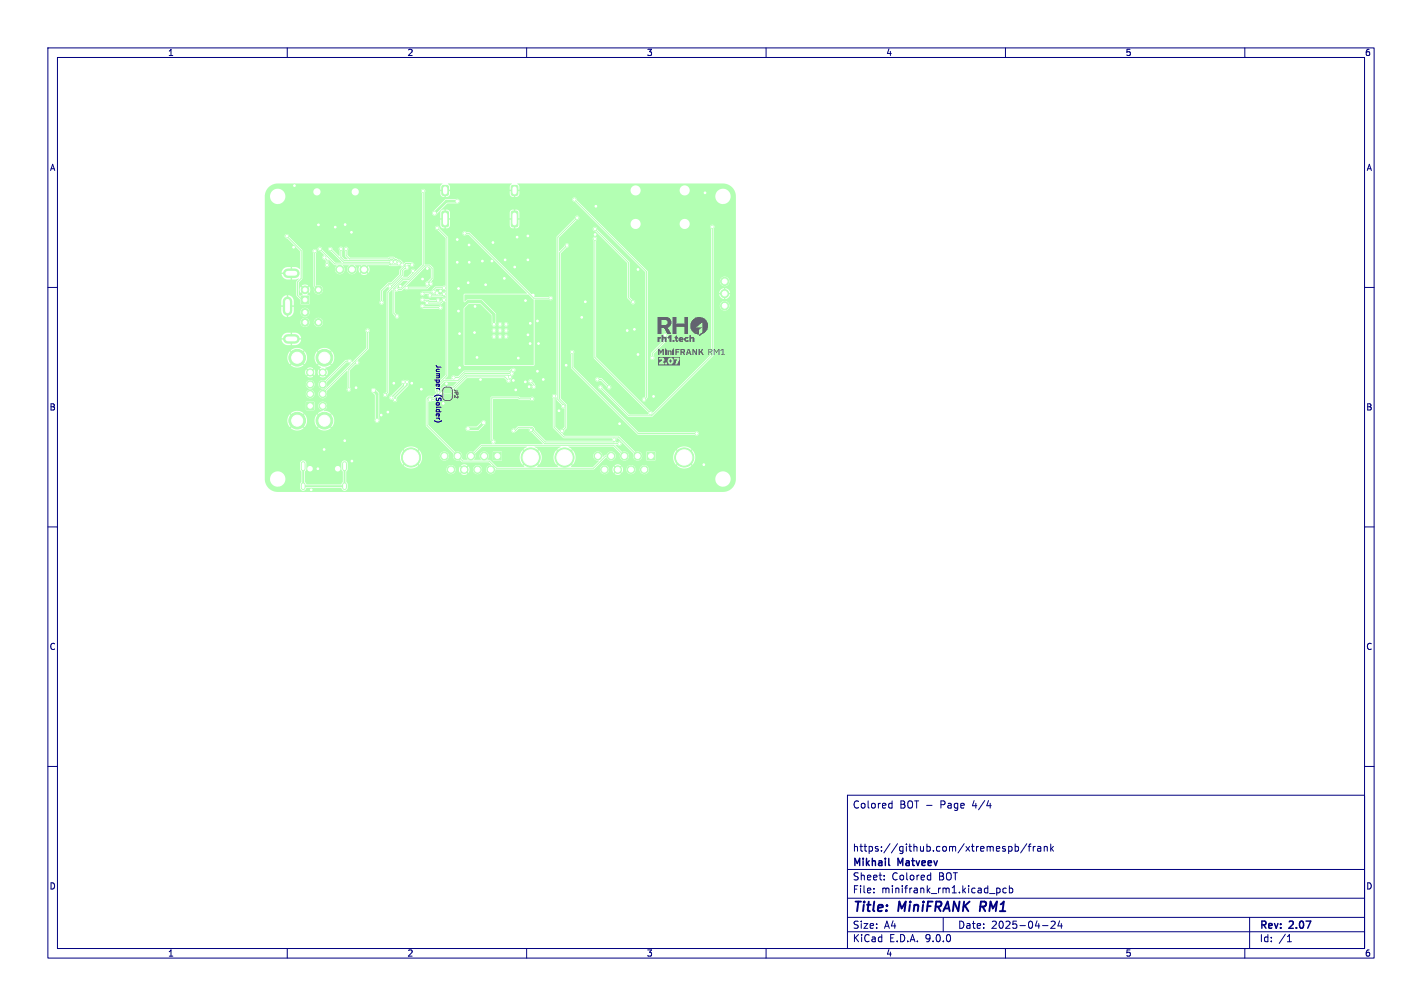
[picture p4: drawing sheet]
<svg xmlns="http://www.w3.org/2000/svg" width="297mm" height="210mm" viewBox="0 0 297 210" stroke-linecap="round" stroke-linejoin="round" font-family="sans-serif">
<defs><g id="words">
<g font-size="2.8" fill="#000080">
<text x="178" y="190.9">Title:</text>
<text x="187.7" y="190.9">MiniFRANK</text>
<text x="205.5" y="190.9">RM1</text>
</g>
<g font-size="2.1" fill="#000080">
<text x="178" y="169">Colored</text>
<text x="187.9" y="169">BOT -</text>
<text x="196.5" y="169">Page</text>
<text x="203.3" y="169">4/4</text>
<text x="178" y="178">https://github.com/xtremespb/frank</text>
<text x="178" y="184">Sheet:</text>
<text x="178" y="181.2">Mikhail</text>
<text x="186.2" y="184">Colored</text>
<text x="187.6" y="181.2">Matveev</text>
<text x="196.1" y="184">BOT</text>
<text x="178" y="186.7">File:</text>
<text x="184.1" y="186.7">minifrank_rm1.kicad_pcb</text>
<text x="178" y="196.9">KiCad</text>
<text x="178" y="194.1">Size:</text>
<text x="184.7" y="194.1">A4</text>
<text x="185.7" y="196.9">E.D.A.</text>
<text x="193.3" y="196.9">9.0.0</text>
<text x="200" y="194.1">Date:</text>
<text x="207" y="194.1">2025-04-24</text>
<text x="263" y="194.3">Rev:</text>
<text x="263" y="196.9">Id:</text>
<text x="267.1" y="196.9">/1</text>
<text x="269.4" y="194.3">2.07</text>
</g>
<g font-size="1.8" fill="#000080">
<text x="35" y="11.9">1</text>
<text x="85" y="11.9">2</text>
<text x="135" y="11.9">3</text>
<text x="185" y="11.9">4</text>
<text x="235" y="11.9">5</text>
<text x="285" y="11.9">6</text>
<text x="10.3" y="35.9">A</text>
<text x="285.4" y="35.9">A</text>
<text x="10.3" y="85.9">B</text>
<text x="285.3" y="85.9">B</text>
<text x="10.3" y="135.9">C</text>
<text x="285.3" y="135.9">C</text>
<text x="10.3" y="185.9">D</text>
<text x="285.3" y="185.9">D</text>
<text x="35" y="199.9">1</text>
<text x="85" y="199.9">2</text>
<text x="135" y="199.9">3</text>
<text x="185" y="199.9">4</text>
<text x="235" y="199.9">5</text>
<text x="285" y="199.9">6</text>
</g>
<g font-size="1.4" fill="#000080">
<text x="90.8" y="76" transform="rotate(90 90.8 76)">Jumper</text>
<text x="90.8" y="82.4" transform="rotate(90 90.8 82.4)">(Solder)</text>
</g>
<text font-size="1" fill="#626262" x="94.7" y="81.1" transform="rotate(90 94.7 81.1)">JP2</text>
</g></defs>
<g fill="#b3ffb3" stroke="#b3ffb3" stroke-width=".21">
<path d="M64 84h1.5v1.5h-1.5z"/>
<path d="M135.1 94.4h1.6v1.6h-1.6z"/>
<path d="M92.3 44.2l.2-.1h.8l.4 .2v2.7l-.3 .3h-.9l-.2-.2z"/>
<path d="M92.3 38.8l.3-.1h.8l.2 .1 .1 1.7-.2 .2-.9 .1-.3-.1z"/>
<path d="M106.8 38.8l.3-.1h.8l.2 .1 .1 1.7-.2 .2-.9 .1-.3-.1z"/>
<path d="M106.8 44.2l.2-.1h.8l.4 .2v2.7l-.3 .3h-.9l-.2-.2z"/>
<path d="M62.9 61.8h1.6v1.6h-1.6z"/>
<path d="M103.1 94.4h1.6v1.6h-1.6z"/>
<path d="M92.8 81.3l.4-.2h.7l.3 .3v.7h-1.5z"/>
<path d="M92.7 82.4h1.5v.7l-.4 .3-.8-.1-.2-.2z"/>
<circle cx="76" cy="56.2" r=".85"/>
<circle cx="73.5" cy="56.2" r=".85"/>
<circle cx="71" cy="56.2" r=".85"/>
<circle cx="151.4" cy="58.7" r=".85"/>
<circle cx="151.4" cy="61.3" r=".85"/>
<circle cx="151.4" cy="63.8" r=".85"/>
<circle cx="64.8" cy="82.2" r=".75"/>
<circle cx="64.8" cy="80.2" r=".75"/>
<circle cx="64.8" cy="77.7" r=".75"/>
<circle cx="67.4" cy="84.7" r=".75"/>
<circle cx="67.4" cy="82.2" r=".75"/>
<circle cx="67.4" cy="80.2" r=".75"/>
<circle cx="67.4" cy="77.7" r=".75"/>
<circle cx="62.1" cy="87.8" r="1.75"/>
<circle cx="62.1" cy="74.7" r="1.75"/>
<circle cx="67.8" cy="87.8" r="1.75"/>
<circle cx="67.8" cy="74.7" r="1.75"/>
<circle cx="133.2" cy="95.2" r=".8"/>
<circle cx="130.4" cy="95.2" r=".8"/>
<circle cx="127.6" cy="95.2" r=".8"/>
<circle cx="124.9" cy="95.2" r=".8"/>
<circle cx="134.6" cy="98" r=".8"/>
<circle cx="131.8" cy="98" r=".8"/>
<circle cx="142.9" cy="95.5" r="2"/>
<circle cx="129" cy="98" r=".8"/>
<circle cx="117.9" cy="95.5" r="2"/>
<circle cx="126.3" cy="98" r=".8"/>
<circle cx="63.7" cy="65.2" r=".8"/>
<circle cx="63.7" cy="60.5" r=".8"/>
<circle cx="63.7" cy="67.3" r=".8"/>
<circle cx="66.5" cy="60.5" r=".8"/>
<circle cx="66.5" cy="67.3" r=".8"/>
<circle cx="101.1" cy="95.2" r=".8"/>
<circle cx="98.3" cy="95.2" r=".8"/>
<circle cx="95.6" cy="95.2" r=".8"/>
<circle cx="92.8" cy="95.2" r=".8"/>
<circle cx="102.5" cy="98" r=".8"/>
<circle cx="99.7" cy="98" r=".8"/>
<circle cx="110.8" cy="95.5" r="2"/>
<circle cx="97" cy="98" r=".8"/>
<circle cx="85.8" cy="95.5" r="2"/>
<circle cx="94.2" cy="98" r=".8"/>
<circle cx="103.2" cy="67.7" r=".3"/>
<circle cx="104.4" cy="67.7" r=".3"/>
<circle cx="105.7" cy="67.7" r=".3"/>
<circle cx="103.2" cy="69" r=".3"/>
<circle cx="104.4" cy="69" r=".3"/>
<circle cx="105.7" cy="69" r=".3"/>
<circle cx="103.2" cy="70.3" r=".3"/>
<circle cx="104.4" cy="70.3" r=".3"/>
<circle cx="105.7" cy="70.3" r=".3"/>
<circle cx="147.3" cy="40.2" r=".3"/>
<circle cx="88.3" cy="58.3" r=".3"/>
<circle cx="83.6" cy="59.8" r=".3"/>
<circle cx="89.3" cy="56" r=".3"/>
<circle cx="67.8" cy="53.7" r=".3"/>
<circle cx="68.3" cy="55.3" r=".3"/>
<circle cx="74.4" cy="80.9" r=".3"/>
<circle cx="129.4" cy="88.4" r=".3"/>
<circle cx="92.6" cy="84.2" r=".3"/>
<circle cx="124.3" cy="49" r=".3"/>
<circle cx="124.5" cy="43.1" r=".3"/>
<circle cx="66.4" cy="97.8" r=".3"/>
<circle cx="67.7" cy="93.8" r=".3"/>
<circle cx="79.6" cy="86.7" r=".3"/>
<circle cx="81" cy="86" r=".3"/>
<circle cx="61.3" cy="51.6" r=".3"/>
<circle cx="70" cy="47.4" r=".3"/>
<circle cx="72.1" cy="46.9" r=".3"/>
<circle cx="66.5" cy="46.9" r=".3"/>
<circle cx="73.4" cy="48.5" r=".3"/>
<circle cx="98" cy="51.1" r=".3"/>
<circle cx="95.5" cy="50" r=".3"/>
<circle cx="108" cy="49.5" r=".3"/>
<circle cx="103" cy="50.6" r=".3"/>
<circle cx="102.8" cy="54.5" r=".3"/>
<circle cx="95.5" cy="54.7" r=".3"/>
<circle cx="98" cy="54.7" r=".3"/>
<circle cx="100.8" cy="54.5" r=".3"/>
<circle cx="110.3" cy="54.3" r=".3"/>
<circle cx="110.3" cy="49.3" r=".3"/>
<circle cx="105.5" cy="54.3" r=".3"/>
<circle cx="107.5" cy="55.7" r=".3"/>
<circle cx="131" cy="69" r=".3"/>
<circle cx="136.5" cy="82.8" r=".3"/>
<circle cx="133.3" cy="74" r=".3"/>
<circle cx="132.5" cy="68.7" r=".3"/>
<circle cx="61.5" cy="38.7" r=".3"/>
<circle cx="119.5" cy="73.5" r=".3"/>
<circle cx="145.5" cy="90.5" r=".3"/>
<circle cx="147" cy="97" r=".3"/>
<circle cx="82.3" cy="80" r=".3"/>
<circle cx="116.8" cy="85.8" r=".3"/>
<circle cx="133.3" cy="56.3" r=".3"/>
<circle cx="65" cy="102.2" r=".3"/>
<circle cx="73.5" cy="96.3" r=".3"/>
<circle cx="72" cy="92" r=".3"/>
<circle cx="118.3" cy="76.3" r=".3"/>
<circle cx="121.5" cy="66.3" r=".3"/>
<circle cx="122.3" cy="63" r=".3"/>
<circle cx="100.4" cy="79.2" r=".3"/>
<circle cx="112.3" cy="77.5" r=".3"/>
<circle cx="86" cy="80" r=".3"/>
<circle cx="88" cy="81.3" r=".3"/>
<circle cx="96" cy="76.7" r=".3"/>
<circle cx="110.8" cy="67.5" r=".3"/>
<circle cx="112.3" cy="67" r=".3"/>
<circle cx="92" cy="60.7" r=".3"/>
<circle cx="107.3" cy="89.9" r=".3"/>
<circle cx="128.3" cy="91.8" r=".3"/>
<circle cx="108.3" cy="74.7" r=".3"/>
<circle cx="109.8" cy="62.7" r=".3"/>
<circle cx="115" cy="62.3" r=".3"/>
<circle cx="86.3" cy="56.6" r=".3"/>
<circle cx="80.4" cy="82.5" r=".3"/>
<circle cx="85" cy="79.7" r=".3"/>
<circle cx="82.5" cy="83.5" r=".3"/>
<circle cx="84.3" cy="79.7" r=".3"/>
<circle cx="81.8" cy="83" r=".3"/>
<circle cx="72.9" cy="81.3" r=".3"/>
<circle cx="74.6" cy="75.7" r=".3"/>
<circle cx="73" cy="75.4" r=".3"/>
<circle cx="76.8" cy="69" r=".3"/>
<circle cx="115.7" cy="82.7" r=".3"/>
<circle cx="89.8" cy="83.4" r=".3"/>
<circle cx="120.5" cy="45.5" r=".3"/>
<circle cx="117.6" cy="84.8" r=".3"/>
<circle cx="124.2" cy="49.8" r=".3"/>
<circle cx="135.8" cy="86.2" r=".3"/>
<circle cx="120" cy="41.7" r=".3"/>
<circle cx="134.5" cy="83.4" r=".3"/>
<circle cx="118.4" cy="51.2" r=".3"/>
<circle cx="117.4" cy="90" r=".3"/>
<circle cx="138.9" cy="70" r=".3"/>
<circle cx="136.3" cy="74.7" r=".3"/>
<circle cx="88.4" cy="39.9" r=".3"/>
<circle cx="82.9" cy="66.1" r=".3"/>
<circle cx="125.4" cy="80.9" r=".3"/>
<circle cx="148.8" cy="47.4" r=".3"/>
<circle cx="66.8" cy="52" r=".3"/>
<circle cx="83.3" cy="55" r=".3"/>
<circle cx="72.3" cy="52" r=".3"/>
<circle cx="84" cy="55.3" r=".3"/>
<circle cx="129.4" cy="92.6" r=".3"/>
<circle cx="110.9" cy="89.8" r=".3"/>
<circle cx="92.7" cy="60.1" r=".3"/>
<circle cx="90.6" cy="60.9" r=".3"/>
<circle cx="106.9" cy="78" r=".3"/>
<circle cx="91.7" cy="81.4" r=".3"/>
<circle cx="107.2" cy="77.2" r=".3"/>
<circle cx="94.7" cy="78.8" r=".3"/>
<circle cx="110.8" cy="79.6" r=".3"/>
<circle cx="111.5" cy="80.7" r=".3"/>
<circle cx="97" cy="48.7" r=".3"/>
<circle cx="91.3" cy="47.6" r=".3"/>
<circle cx="89.8" cy="61.7" r=".3"/>
<circle cx="92.7" cy="61.4" r=".3"/>
<circle cx="91.5" cy="62.7" r=".3"/>
<circle cx="88.2" cy="62.6" r=".3"/>
<circle cx="91.2" cy="61.2" r=".3"/>
<circle cx="88.2" cy="61.3" r=".3"/>
<circle cx="92.7" cy="62.6" r=".3"/>
<circle cx="89.2" cy="63.2" r=".3"/>
<circle cx="92" cy="64.2" r=".3"/>
<circle cx="88.2" cy="63.9" r=".3"/>
<circle cx="65.7" cy="52.4" r=".3"/>
<circle cx="59.9" cy="49.3" r=".3"/>
<circle cx="124.2" cy="47.8" r=".3"/>
<circle cx="132.2" cy="63.1" r=".3"/>
<circle cx="106.5" cy="78.7" r=".3"/>
<circle cx="106.2" cy="79.5" r=".3"/>
<circle cx="111.1" cy="83.3" r=".3"/>
<circle cx="103" cy="92.2" r=".3"/>
<circle cx="127.2" cy="80.8" r=".3"/>
<circle cx="124.8" cy="79.2" r=".3"/>
<circle cx="86.1" cy="55.3" r=".3"/>
<circle cx="79.7" cy="63.1" r=".3"/>
<circle cx="85" cy="55.8" r=".3"/>
<circle cx="81.4" cy="59.8" r=".3"/>
<circle cx="71.2" cy="51.9" r=".3"/>
<circle cx="82.5" cy="54.7" r=".3"/>
<circle cx="69" cy="52" r=".3"/>
<circle cx="81.8" cy="54.7" r=".3"/>
<circle cx="89.2" cy="59.2" r=".3"/>
<circle cx="82.8" cy="60.4" r=".3"/>
<circle cx="90" cy="59.2" r=".3"/>
<circle cx="84.9" cy="60.1" r=".3"/>
<circle cx="99.6" cy="74.6" r=".3"/>
<circle cx="95.5" cy="42" r=".35"/>
<circle cx="99.2" cy="64" r=".3"/>
<circle cx="90.8" cy="44.5" r=".35"/>
<circle cx="101" cy="88.3" r=".35"/>
<circle cx="97.8" cy="89.5" r=".35"/>
<circle cx="78.8" cy="87.7" r=".35"/>
<circle cx="110.3" cy="69.9" r=".3"/>
<circle cx="78" cy="81.5" r=".35"/>
<circle cx="99.1" cy="69.4" r=".3"/>
<circle cx="110.7" cy="71.7" r=".3"/>
<circle cx="93.2" cy="80.1" r=".3"/>
<circle cx="97.8" cy="59" r=".3"/>
<circle cx="95.8" cy="64.9" r=".3"/>
<circle cx="101.4" cy="59.4" r=".3"/>
<circle cx="96" cy="69.6" r=".3"/>
<circle cx="107.2" cy="79.4" r=".3"/>
<circle cx="109.7" cy="79.7" r=".3"/>
<circle cx="110.5" cy="80.7" r=".3"/>
<circle cx="112.5" cy="71.7" r=".3"/>
<circle cx="105.3" cy="58.1" r=".3"/>
<circle cx="113.5" cy="79.2" r=".3"/>
<circle cx="95.8" cy="60.2" r=".3"/>
<circle cx="107.7" cy="81.4" r=".3"/>
</g>
<path d="M63.3 96.8v1.1M72 96.8v1.1M63.3 101.2v.6M72 101.2v.6" fill="none" stroke="#b3ffb3" stroke-width="1"/>
<path d="M60.1 57.1h1.5M60.1 62.9v2M60.1 70.8h1.5" fill="none" stroke="#b3ffb3" stroke-width="2"/>
<g fill="none" stroke="#b3ffb3" stroke-width=".21">
<path d="M88.4 39.9v15.5l-3 3h-1.3l-1.8 1.8v5.2l.6 .7M59.9 49.3l3 3v5.8l-.8 .8v2.7l1 1M65.7 52.4v7.3l.8 .8M66.8 52l3.1 3.1h11.4l.2 .2h1.5l.3-.3M67.8 53.8l.5 .5v1M69 52l2.8 2.8h10M71.2 51.9v1.8l.7 .7h9.4l.2-.2h.5l.5 .5M72.3 52v1.3l.7 .7h8.2l.2-.2h.8l.9 .7h.4l.5 .5v.3M85 55.8v.3h-.5l-.5 .5v.9l-2.3 2.3h-.3M85.9 55.1l-1.1-.1-.2 .5-.9 .9v.9l-1.9 1.9h-.6l-1.5 1.5v2.4M86.3 56.6v.4l-1.1 1h-1.2l-3 3v20.9l-.6 .6M89.2 59.2h.1"/>
<path d="M89.2 59.2l1.1-1v-2.2l-.5-.5h-1l-5 4.9h-1M90 59.2l-.8 .9h-4.3M91.3 47.6l2 2v28.8l-1.9 1.9M97 48.7h1l13.5 13.6h3.5M118.4 51.2l-1.5 1.6v30.5l1.3 1.3v4.6l-.8 .8M120 41.7l15 15v26.2l-.5 .5M120.5 45.5l-4 4v33.9l1.1 1.1v.3M124.2 47.8l7.1 7v7.3l.9 1M124.2 49.8v24.8l11.6 11.6M148.8 47.4v26.7l-12.7 12.7h-4.8l-5.9-5.9M73 75.4h-.7l-4.9 4.9M74.6 75.7h-.3l-1.4 1.4v4.2"/>
<path d="M76.8 69v3.7l-9.4 9.4M88.2 62.6l1.3 .1 .2 .2h1.6l.2-.2M88.2 63.9l.3 .3h3.5M91.2 61.2l-.2 .2h-.7l-.3-.3h-1.6l-.2 .2M92.7 60.1h-1.7l-.4 .4v.4M92.7 61.4l-.4 .4-2.5-.1M92.7 62.6l-.6 .7-2.9-.1M106.2 79.5l-.8-.8h-8l-2.9 2.9M106.5 78.7l-.4-.4h-8.8l-2.5 2.5h-1.9l-1.2 1.3M106.9 78h-9.8l-1.5 1.5h-2.9l-1 1v.9M107.2 77.2h-.4l-.4 .4h-9.4l-1.2 1.2h-1.1M110.8 79.6l.7 .7v.4"/>
<path d="M119.5 73.5v3.2l13.8 13.8h12.2M124.8 79.2h.8l1.6 1.6M138.9 70l.4 .3v.5l-3 3v.9M89.8 83.4h.8M90.2 83.1l-.2-.2h-.4l-.4 .4v5.5l7.4 7.5h5.6l1.5 1.5h20.3l2.5-2.6h1.1M91.4 80.9l-.2 .2 .1 1.1M92.8 81.9h.3M93 81.7l-.7 .7M93.8 82.5h.3M94.5 82.2l-.7 .7M98.3 95.2l2.3-2.2h27.6l2.2 2.2M107.3 89.9h.3l.7-.7h2.8l.3 .3v.3l2.5 2.5h14.3l.1-.5"/>
<path d="M110.9 89.8l2.8 2.8h15.7M111.1 83.3h-2.6l-.2-.3h-5.6v8.9l.3 .3M115.7 82.7v6.5l2.1 2h11.4l4 4"/>
</g>
<path d="M84.3 79.8v.7l-2.5 2.5M85 79.8v.6l-2.5 2.5v.6" fill="none" stroke="#b3ffb3" stroke-width=".3"/>
<path d="M63.3 97.3v4.2h8.7v-4.2" fill="none" stroke="#b3ffb3" stroke-width=".4"/>
<path d="M95.5 42h-2.2l-2.5 2.5M95.8 64.9l1.9-1.9h2.8l2.7 2.7v2M78 81.5l.8 .8v5.5M101 88.3l-1.2 1.2h-2" fill="none" stroke="#b3ffb3" stroke-width=".6"/>
<g fill="#b3ffb3">
<path d="M111.7 93.2l5.4 .1-.7 .5 .5 .5-.2 .2-.5-.5a2.3 2.3 0 0 0 0 3l.5-.5 .2 .2-.5 .5 .1 .3h-4.3l.2-.3-.5-.5 .2-.2 .5 .5a2.3 2.3 0 0 0 0-3l-.5 .5-.2-.2 .5-.5z"/>
<path d="M99.2 94.7l1.5-1.5 9.3 .1-.7 .5 .5 .5-.2 .2-.5-.5-.3 .4-5.8-.1-.1 1.8h1.9v-1.7h4a2.29 2.29 0 0 0 .3 2.6l.5-.5 .2 .2-.5 .5 .2 .3h-5.7l-1.5-1.5h-.5a1 1 0 0 0 0-1.4 1 1 0 0 0-1.4 0 1 1 0 0 0 0 1.4h-1.4l.3-.7z"/>
<path d="M116.1 82.9l.2 .1v.5l.9 1a.57 .57 0 0 0 .1 .6 .57 .57 0 0 0 .6 .2v3.8l-1 .9-.9-1v-5.9z"/>
<path d="M92 80.6l.9-.9 2.5 .1-.7 .7-1.9 .1-.6 .5-.2-.2z"/>
<path d="M91.1 60.3l1.9 .1v.6a.59 .59 0 0 0-.8 .5l-.6-.1a.52 .52 0 0 0-.1-.5 .52 .52 0 0 0-.5-.2l-.1-.2z"/>
<path d="M84.2 58.7h1l-1.5 1.5h-.5l-.2-.2z"/>
<path d="M88.8 55.8h.8l.4 .3v1.9l-.7 .7a.5 .5 0 0 0-.5 .5 .5 .5 0 0 0 .4 .5l-.2 .2h-3.7l-.3-.3z"/>
<path d="M56.1 39.1a2.7 2.7 0 0 1 1.9-.8h34.4v.1l-.4 .4v.8h.5v.3h-.5v.6a.69 .69 0 0 0 .8 .6v-.5h.3v.5h.3l.3-.1 .3-.4v-.7h-.6v-.3h.6l-.1-.8-.4-.4 .1-.1h13.3v.1l-.4 .4v.8h.5v.3h-.5v.6a.69 .69 0 0 0 .8 .6v-.5h.3v.5h.3l.3-.1 .3-.4v-.7h-.6v-.3h.6l-.1-.8-.4-.4 .1-.1h42.9a2.69 2.69 0 0 1 2.7 2.6h-1.1v-.3a1.6 1.6 0 0 0-2.5-1h-6l-.1-.2a1.06 1.06 0 0 0-1.1-.7 1.06 1.06 0 0 0-.9 .9h-8.2v-.2a1.06 1.06 0 0 0-1.8-.4 1.06 1.06 0 0 0 .4 1.7 1.06 1.06 0 0 0 1.4-1.1h8.2v.3a1.06 1.06 0 0 0 1.1 .9 1.06 1.06 0 0 0 1-1.2l6 .1a1.6 1.6 0 0 0 .2 2.8 1.6 1.6 0 0 0 2.3-1.6h1.1v5.7h-9.6l-.1-.2a1.06 1.06 0 0 0-1.1-.7 1.06 1.06 0 0 0-.9 .9h-8.2v-.2a1.06 1.06 0 0 0-1.8-.4 1.06 1.06 0 0 0 .4 1.7 1.06 1.06 0 0 0 1.4-1.1h8.2v.3a1.06 1.06 0 0 0 1.1 .9 1.06 1.06 0 0 0 1-1.2h9.6v.7h-4.5v-.1a.47 .47 0 0 0-.7-.2 .47 .47 0 0 0 0 .8v8.9h-13.2l-14.9-14.9v-.2a.45 .45 0 0 0-.6-.4 .45 .45 0 0 0-.2 .7h-23.6v-.1a.52 .52 0 0 0-.7-.3l-2.2 .1-2.5 2.4a.51 .51 0 0 0-.2 .9 .51 .51 0 0 0 .8-.3l2.2-2.1h1.9a.5 .5 0 0 0 .7-.6h23.6l.5 .2 2.2 2.2h-13.8l-.3-.4-.6-.1v.6h-.3v-.6a.69 .69 0 0 0-.8 .5h-12.5l-.3-.4-.6-.1v.6h-.3v-.6a.69 .69 0 0 0-.8 .5v1.3h.5v.3h-.5v1.4l.4 .3 .4 .1v-.7h.3v.7a.69 .69 0 0 0 .9-.6v-1.2h-.6v-.3h.6v-1.3h12.5v1.3h.5v.3h-.5v1.4l.4 .3 .4 .1v-.7h.3v.7a.69 .69 0 0 0 .9-.6v-1.2h-.6v-.3h.6v-1.3h13.8l12.5 12.5v6.2h-2.1l-.2-.3-.4-.1-.6-.6v-7.3l-6.8-6.8v-.2a.46 .46 0 0 0-.6-.3 .46 .46 0 0 0-.3 .5 .46 .46 0 0 0 .6 .4l6.6 6.6v7.3l.8 .9a.45 .45 0 0 0 .5 .4 .45 .45 0 0 0 .4-.5h2.1v19.7l-.2 .2a.46 .46 0 0 0-.5 .5 .46 .46 0 0 0 .5 .5 .46 .46 0 0 0 .4-.6l.3-.4v-26.2h13.2v13.5h-9l-.1-.3a.47 .47 0 0 0-.6-.3 .47 .47 0 0 0-.3 .5 .47 .47 0 0 0 .5 .4v.2l-3 2.9v.7a.46 .46 0 0 0 0 .7 .46 .46 0 0 0 .7 0 .46 .46 0 0 0-.2-.7v-.5l3-2.9v-.7h9v3.8l-12.1 12.1-.7-.3-11.2-11.3v-24.3a.46 .46 0 0 0 0-.7 .46 .46 0 0 0-.7 .1 .46 .46 0 0 0 .2 .7v24.4l6.1 6.1h-2.4l-2-1.8-.6-.1a.46 .46 0 0 0-.7 0 .46 .46 0 0 0 .1 .7 .46 .46 0 0 0 .7-.1h.3l1.3 1.3a.45 .45 0 0 0 .4 .5 .45 .45 0 0 0 .5-.5h2.4l5.3 5.3v.4h-4l-5.5-5.5v-.2a.46 .46 0 0 0-.6-.3 .46 .46 0 0 0-.3 .5 .46 .46 0 0 0 .5 .3l5.7 5.7 4.9 .1 12.9-12.9v-26.4l.2-.5h4.5v11.4h-1.3a1.01 1.01 0 0 0-1.6-.8 1.01 1.01 0 0 0 0 1.7 1.01 1.01 0 0 0 1.6-.8v-.1h1.3v2.4h-1.2a1.14 1.14 0 0 0-1-1v.7h-.3v-.7l-.1 .1a1.14 1.14 0 0 0-.9 .9h.7v.3h-.7v.2a1.14 1.14 0 0 0 1 .8v-.6h.3v.6h.1a1.14 1.14 0 0 0 .9-1h-.7v-.3h1.9v2.6h-1.3a1.01 1.01 0 0 0-1.6-.7 1.01 1.01 0 0 0 0 1.7 1.01 1.01 0 0 0 1.6-.8v-.2h1.3v26.7h-7.7a.48 .48 0 0 0-.4-.3 .48 .48 0 0 0-.5 .1h-11.7l-13.6-13.6v-2.7a.46 .46 0 0 0 0-.7 .46 .46 0 0 0-.7 0 .46 .46 0 0 0 .2 .7v3l13.8 13.8 12 .1a.46 .46 0 0 0 .6 .1 .46 .46 0 0 0 .3-.5h7.7v4.9h-8.5l-.2-.8-.4-.5-.5 .5-.2-.2 .5-.5a2.3 2.3 0 0 0-3 0l.5 .5-.2 .2-.5-.5-.3 .4-5.8-.2-.1 .2v.7h-.9v-.2a1.05 1.05 0 0 0-1.4-.6l-3.4-3.3h-11.4l-.5-.5 1-1.2v-4.8l-1.3-1.4v-30.2l1.4-1.2a.46 .46 0 0 0 .3-.6 .46 .46 0 0 0-.5-.3 .46 .46 0 0 0-.4 .6l-1.1 1v-2.8l3.7-3.7a.47 .47 0 0 0 .5-.5 .47 .47 0 0 0-.6-.4 .47 .47 0 0 0-.3 .6l-3.8 3.9v12.7h-.8l-.1-.1a.49 .49 0 0 0-.8-.1h-3v-.6h-.6l-12.9-12.9-.8-.1a.46 .46 0 0 0-.6 .1 .46 .46 0 0 0 .1 .6 .46 .46 0 0 0 .7-.1h.4l12.2 12.2-13.2 .2-.1 1.5 .2 .2 .7-.4h3l2.7 2.8 .1 1.6h-.6l-.1-1.3-2.4-2.5h-2.5l-1 .9v12.1l.2 .1 14.4-.1 .1-.2v-13.5l3-.1 .5 .2 .3-.2 .1-.3h.8v18.5h-4.4l-.6-1a.46 .46 0 0 0-.5-.5 .46 .46 0 0 0-.4 .5 .46 .46 0 0 0 .5 .4l.3 .2a.46 .46 0 0 0 .1 .8 .46 .46 0 0 0 .6-.4h4.4l-.1 1.8a.5 .5 0 0 0-.8-.1 .5 .5 0 0 0 .1 .7v6.1l2.1 2.2 10.2 .1v.5h-13.8l-2.3-2.3v-.3l-.5-.4h-3l-.6 .6a.47 .47 0 0 0-.7 .1 .47 .47 0 0 0 .2 .6 .47 .47 0 0 0 .6-.2l.7-.6h2l.1 .1a.49 .49 0 0 0 .5 .6l2.4 2.5h-10.1v-.1a.5 .5 0 0 0 .2-.6 .5 .5 0 0 0-.5-.3v-8.4h5.2l.3 .2h2.3a.46 .46 0 0 0 .7 0 .46 .46 0 0 0-.1-.6 .46 .46 0 0 0-.7 .1h-2l-.3-.2h-5.8l-.1 .2v5.2h-1a.51 .51 0 0 0-.5-.5 .51 .51 0 0 0-.5 .4l-1 .9h-1.5a.51 .51 0 0 0-.8 .5 .51 .51 0 0 0 .8 .5l1.9-.1 1.5-1.3 .1-.4h1v3.7l.3 .8-2.4 .1-1.5 1.5a1.03 1.03 0 0 0-1.3 .4 1.03 1.03 0 0 0 .1 1.3h-.9l-.4-.3a1.03 1.03 0 0 0-.1-1.2 1.03 1.03 0 0 0-1.2-.2l-5.6-5.6v-4.9l1.1-.1 .6-.5 .2 .2h.6l.5-.4 .6 .5 1-.1 .2-.3 .1-.5 .3-.4 .1-.5 2.7-2.8h7.8l.5 .6a.49 .49 0 0 0 .6 .4 .49 .49 0 0 0 .3-.8 .51 .51 0 0 0 .2-.7 .64 .64 0 0 0 .4-.7 .47 .47 0 0 0 .3-.8 .47 .47 0 0 0-.8 .1l-.5 .4h-9.4l-1.2 1.1h-.6a.49 .49 0 0 0-.7 0 .49 .49 0 0 0 0 .7l-1.5-.1 .7-.7v-28.9l-1.8-1.8a.46 .46 0 0 0-.5-.5 .46 .46 0 0 0-.4 .5 .46 .46 0 0 0 .5 .4l1.7 1.6v6.3h-2.6l-.6-.7-1.3-.1 .1-15a.45 .45 0 0 0-.2-.8 .45 .45 0 0 0-.5 .6h-13.1v-.2a.75 .75 0 0 0-.8-.5 .75 .75 0 0 0-.7 .7h-6.5v-.2a.75 .75 0 0 0-1.2-.3 .75 .75 0 0 0 .2 1.3 .75 .75 0 0 0 1-.8h6.5v.1a.75 .75 0 0 0 .9 .7 .75 .75 0 0 0 .6-.8h13.1l.1 .3v.6h-28.5a1.61 1.61 0 0 0-2.4-1.3 1.61 1.61 0 0 0 0 2.8 1.61 1.61 0 0 0 2.4-1.3v-.2h28.5v14.3l-1.3 1.4a.51 .51 0 0 0-.7-.4 .51 .51 0 0 0-.2 .8l-.8 .8h-.9l.1-1.2 .3-.3h.6a.5 .5 0 0 0 .3-.6 .5 .5 0 0 0-.5-.4h.6a.46 .46 0 0 0 .5 .4 .46 .46 0 0 0 .4-.5 .46 .46 0 0 0-.5-.4l-1.3-.1-.3 .3-.7-.8h-.6l-.9-.6h-.9l-.3 .2h-7.9l-.6-.6 .1-.9a.46 .46 0 0 0 0-.7 .46 .46 0 0 0-.7 .1 .46 .46 0 0 0 .1 .7v1l.6 .6v.1h-.6l-.5-.5v-1.3a.46 .46 0 0 0 0-.7 .46 .46 0 0 0-.7 .1 .46 .46 0 0 0 .1 .7v1.1l-1.5-1.4a.46 .46 0 0 0-.4-.5 .46 .46 0 0 0-.5 .5 .46 .46 0 0 0 .6 .4l2.3 2.3h-1.4l-2.7-2.7-.1-.2a.46 .46 0 0 0-.5-.4 .46 .46 0 0 0-.4 .6 .46 .46 0 0 0 .6 .3l.8 .9a.48 .48 0 0 0-.4 .5 .48 .48 0 0 0 .6 .4l.2 .2-.1 .6a.46 .46 0 0 0 0 .7 .46 .46 0 0 0 .7-.1 .46 .46 0 0 0-.1-.7v-.7l1.2 1.1 .5 .1a1.03 1.03 0 0 0 0 1.5 1.03 1.03 0 0 0 1.5 0 1.03 1.03 0 0 0-.2-1.5h1.3a1.03 1.03 0 0 0-.1 1.5 1.03 1.03 0 0 0 1.5 0 1.03 1.03 0 0 0-.2-1.5h1.2l.5 .4-.2 .2-.5-.5a1.14 1.14 0 0 0 0 1.5l.5-.5 .2 .2-.5 .5h.1a1.14 1.14 0 0 0 1.3 0l-.4-.5 .2-.2 .5 .5v-.1a1.14 1.14 0 0 0 0-1.4l-.5 .5-.2-.2 .5-.4h4.4l.3 .2h1.5l.5-.2 .4 .4-.5 .6v.9l-1.7 1.7h-.7l-1.4 1.4h-12.1a1.14 1.14 0 0 0-1.5-.8v-6.8a.46 .46 0 0 0 0-.7 .46 .46 0 0 0-.7 .1 .46 .46 0 0 0 .2 .6v7l.2 .2-.1 .4h-.8l-.2-.6-.5 .5-.2-.2 .5-.5h-.1a1.09 1.09 0 0 0-1.3 0l.5 .5-.2 .2-.5-.5v.1a1.09 1.09 0 0 0 0 1.3l.5-.5 .2 .2-.5 .5 .3 .2-.6 .2-.3-.2v-2.6l.8-.8v-5.9l-2.8-2.9v-.2a.46 .46 0 0 0-.6-.3 .46 .46 0 0 0-.4 .5 .46 .46 0 0 0 .6 .4l2.6 2.6 .1 3.7-.8-.3h-.9v.8h-.3v-.8h-.7a1.3 1.3 0 0 0-1.2 1.1h.8v.3h-.8v.2a1.3 1.3 0 0 0 1.2 1h.7v-.8h.3v.8l1.4-.2-.5 .6v2.9l.8 .9 .1 .2h-1.4a1.3 1.3 0 0 0-1.2-1.2v.8h-.3v-.8h-.2a1.3 1.3 0 0 0-.9 1.2v1h.8v.3h-.8v1.1a1.3 1.3 0 0 0 1.1 1v-.8h.3v.8h.2a1.3 1.3 0 0 0 1-1.2v-.9h-.8v-.3h.8v-1h1.4v.7h1.8v-1.8l-.5-.1 .3-.2-.5-.5 .2-.2 .5 .5 .2-.8h.8v.2a.96 .96 0 0 0 1 .9 .96 .96 0 0 0 .9-1.1h12.1l-.1 .3-.1 2.1a.46 .46 0 0 0 0 .7 .46 .46 0 0 0 .7-.1 .46 .46 0 0 0-.1-.7v-1.9l1-.9 .3 .4-.5 .6v4.2h-16.1l-.1-.2a.96 .96 0 0 0-1.6-.4 .96 .96 0 0 0 .4 1.6 .96 .96 0 0 0 1.3-1h16.1v2.1h-13.3l-.1-.2a.96 .96 0 0 0-1-.7 .96 .96 0 0 0-.8 .9h-.9l-.1-.2a.96 .96 0 0 0-1.6-.4 .96 .96 0 0 0 .4 1.6 .96 .96 0 0 0 1.3-1h.9v.2a.96 .96 0 0 0 1 .9 .96 .96 0 0 0 .9-1.1h13.3v1.8h-3.6v-.2a.47 .47 0 0 0-.7-.1 .47 .47 0 0 0 0 .7v1.2h-13.6a1.3 1.3 0 0 0-1.2-1.1h-.7v.8h-.3v-.8h-.9a1.3 1.3 0 0 0-1 1.1h.8v.3h-.8v.2a1.3 1.3 0 0 0 1.2 1h.7v-.8h.3v.8l.9-.1a1.3 1.3 0 0 0 1-1.1h-.8v-.3h14.4v2l-1.9 1.9h-4.8l-.5-1.2-.6 .7-.2-.2 .6-.7a2.05 2.05 0 0 0-2.7 0l.7 .7-.3 .2-.6-.7-.5 1.2h-1.6l-.5-1.2-.6 .7-.2-.2 .6-.7-.2-.1a2.05 2.05 0 0 0-2.5 .1l.7 .7-.2 .2-.7-.7-.1 .2a2.05 2.05 0 0 0 .1 2.5l.7-.6 .2 .2-.7 .6 .2 .2a2.05 2.05 0 0 0 2.5-.2l-.6-.6 .2-.2 .6 .6 .4-.7 .1-.8h1.6l.1 .8 .4 .7 .6-.6 .3 .2-.7 .6 .7 .5-.3 .2 .4 .4-.2 .2-.4-.4-.2 .5h-.6l-.2-.5-.4 .4-.2-.2 .4-.4-.5-.2h-.4l-.3 .2 .4 .4-.2 .2-.5-.4v.2l-.2 .3 .2 .6v.2l.5-.4 .2 .2-.4 .4 .5 .2h.4l.3-.2-.4-.4 .2-.2 .4 .4 .2-.8h.6l.2 .8 .4-.4 .2 .2-.4 .4 .7 .2 .5-.2-.4-.4 .2-.2 .4 .4 .2-.3 .1-.5-.3-.5-.4 .4-.2-.2 .4-.4-.1-.2 1.2-.5-.6-.6 .2-.2 .6 .6 .4-.7 .1-.8h4.8l-1.2 1.1a.49 .49 0 0 0-.2-.6 .49 .49 0 0 0-.6 .1l-.5 .1-4.2 4.2a.93 .93 0 0 0-1.4 .8l-.8-.1a.92 .92 0 0 0-1.5-.5 .92 .92 0 0 0 .3 1.6 .92 .92 0 0 0 1.2-1h.8v.1a.92 .92 0 0 0 1.2 .8 .92 .92 0 0 0 .5-1.3l4.2-4.1 .8 .1-5.4 5.6h-.3a.9 .9 0 0 0-1 .8l-.8-.1a.91 .91 0 0 0-1.5-.5 .91 .91 0 0 0 .3 1.6 .91 .91 0 0 0 1.2-1h.8v.1a.93 .93 0 0 0 1.3 .8 .93 .93 0 0 0 .4-1.4l4.3-4.3 .1 3.5a.46 .46 0 0 0 0 .7 .46 .46 0 0 0 .7 0 .46 .46 0 0 0-.2-.7v-3.6l1.2-1.2a.49 .49 0 0 0 .7-.2 .49 .49 0 0 0-.3-.7l2.3-2.4v-3.4l.2-.4h3.6v12.8l-.3 .2a.46 .46 0 0 0-.5 .5 .46 .46 0 0 0 .5 .4 .46 .46 0 0 0 .4-.6l.4-.4v-20.8l.6-.6 .1 4.9 .5 .7a.46 .46 0 0 0 .5 .4 .46 .46 0 0 0 .4-.6 .46 .46 0 0 0-.6-.3l-.3-.3v-4.4l1.4-.2 .5-.5 .5 .4 .4-.2h3.9l.9-.8a.55 .55 0 0 0 .3-.4 .55 .55 0 0 0-.3-.5l.4-.5v-2.2h2.6v3.7l-2.2 .1-.9 1.1h-1.6a.48 .48 0 0 0-.6 .3 .48 .48 0 0 0 .4 .6 .48 .48 0 0 0 .5-.4h.6a.51 .51 0 0 0 .2 .6 .51 .51 0 0 0 .6 0h2.3l.6-.3 .1 .4-.1 .1a.48 .48 0 0 0-.5 0 .48 .48 0 0 0-.2 .5l-.4 .2a.49 .49 0 0 0-.3-.6 .49 .49 0 0 0-.6 .4h-1.2l-.3-.3h-.8a.47 .47 0 0 0-.6-.3 .47 .47 0 0 0-.2 .7 .47 .47 0 0 0 .7 .1h.2a.51 .51 0 0 0 .1 .7 .51 .51 0 0 0 .7-.1h2.5l.5-.4 .5-.1v1.2h-.7v-.2a.49 .49 0 0 0-.8 0l-2.9-.1a.47 .47 0 0 0-.5-.4 .47 .47 0 0 0-.4 .6 .47 .47 0 0 0 .6 .3l3.3 .2a.45 .45 0 0 0 .5 0 .45 .45 0 0 0 .2-.4h.7v14.1l-1.4 1.4h-6.2a.52 .52 0 0 0-.9-.3 .46 .46 0 0 0-.7 .1 .46 .46 0 0 0 .1 .6l-.1 .3-2.2 2.1a.47 .47 0 0 0-.4 .7 .47 .47 0 0 0 .7 .2 .49 .49 0 0 0 .7 .5 .49 .49 0 0 0 .1-.9l2.4-2.4 .3-.9h6.2l-.6 .6v.5l-.2 .3 .1 1-.6 .7-.9-.2-.6 .6v4.5h-9.6l-.1-5.5-.7-.9a.51 .51 0 0 0-.9-.1 .51 .51 0 0 0 .3 .8l.4 .5v5.2h-8.5l-.5-1.2-.6 .6-.2-.2 .6-.6-.7-.4-.8-.2a.93 .93 0 0 0 .7-1.2 .93 .93 0 0 0-1.4-.5l-2.9-.1-.1 1.7h1.7l.1-1.6h1.1a.95 .95 0 0 0-.2 1.1 .95 .95 0 0 0 .9 .6l-1.1 .6 .7 .6-.3 .2-.6-.6-.5 1.2h-1.6l-.5-1.2-.6 .6-.2-.2 .6-.6a2.05 2.05 0 0 0-2.7 0l.7 .6-.2 .2-.7-.6-.1 .2a2.05 2.05 0 0 0 .1 2.5l.7-.7 .2 .2-.7 .7 .2 .1a2.05 2.05 0 0 0 2.5-.1l-.6-.7 .2-.2 .6 .7 .4-.7 .1-.8h1.6l.1 .8 .4 .7 .6-.7 .3 .2-.7 .7 .2 .1a2.05 2.05 0 0 0 2.5-.1l-.6-.7 .2-.2 .6 .7 .4-.7 .1-.8h8.5a.5 .5 0 0 0 .5 .6 .5 .5 0 0 0 .5-.6h9.6l.1 1.3 5.7 5.7-.1 .4h-.8a.95 .95 0 0 0-1.1-.8 .95 .95 0 0 0-.8 1h-3.8l-.2-.8-.3-.5-.5 .5-.2-.2 .5-.5a2.3 2.3 0 0 0-3.1 0l.5 .5-.2 .2-.5-.5a2.29 2.29 0 0 0-.2 2.7h-11.3a.65 .65 0 0 0-.7-.6 .65 .65 0 0 0-.6 .6v1.1h-.2a.58 .58 0 0 0-.6-.5 .58 .58 0 0 0-.5 .5h-4.7v-.2a.58 .58 0 0 0-1-.1 .58 .58 0 0 0 .3 .9 .58 .58 0 0 0 .7-.6h4.7v.1a.58 .58 0 0 0 .6 .5 .58 .58 0 0 0 .5-.6h.2l.3 .7v2.1l-.3 .5h-7.3l-.3-.5v-2.1l.3-.6v-1.2a.65 .65 0 0 0-.7-.6 .65 .65 0 0 0-.6 .6v1.2l.3 .6v1.4h-3.4v-.3a1.61 1.61 0 0 0-2.6-.8 1.61 1.61 0 0 0 .4 2.7 1.61 1.61 0 0 0 2.2-1.6h3.4v.7l-.3 .4v.9a.69 .69 0 0 0 .7 .5 .69 .69 0 0 0 .6-.5h7.3a.67 .67 0 0 0 .7 .6 .67 .67 0 0 0 .6-.6v-.9l-.3-.4v-2.1l.3-.6v-1.2h11.3l.2 .3 .5-.5 .2 .2-.5 .5a2.3 2.3 0 0 0 3.1 0l-.5-.5 .2-.2 .5 .5 .4-.8 .1-.9h3.8v.2a.96 .96 0 0 0 1.1 .6 .96 .96 0 0 0 .8-1h.8v.2a1.02 1.02 0 0 0 1.5 .8l.5 .4h5.5l.5 .5-.2 .1a.96 .96 0 0 0-.8 .8h-.9l-.1-.1a.95 .95 0 0 0-1-.7 .95 .95 0 0 0-.8 .9h-.7l-.3-.6-.4 .4-.2-.2 .4-.4a1.09 1.09 0 0 0-1.3 0l.4 .4-.2 .2-.4-.4-.2 .5h-.8a.96 .96 0 0 0-1.4-.7 .96 .96 0 0 0 0 1.7 .96 .96 0 0 0 1.4-.8v-.2h.8l.2 .8 .4-.4 .2 .2-.4 .4 .1 .1a1.09 1.09 0 0 0 1.2-.1l-.4-.4 .2-.2 .4 .4 .3-.7h.7v.1a.96 .96 0 0 0 1 .9 .96 .96 0 0 0 .9-1.1h.9v.2a1.01 1.01 0 0 0 1 .8 1.01 1.01 0 0 0 1-.9h20.4l2.6-2.5a.96 .96 0 0 0 1.3 .7 .96 .96 0 0 0 .5-1.5 .96 .96 0 0 0-1.5-.1l-.2 .3-.3 .1-.5 .4a1 1 0 0 0-1-1.2 1 1 0 0 0-1 1.1 1 1 0 0 0 1.2 .9l-1.3 1.3h-4.5l.1-.3-.5-.5 .2-.2 .5 .5a2.3 2.3 0 0 0 0-3l-.5 .5-.2-.2 .5-.5-.7-.6h9.3l1.5 1.5a.98 .98 0 0 0 .7 1.4 .98 .98 0 0 0 1.2-1.1 .98 .98 0 0 0-1.5-.7l-1.4-1.4h.5a.46 .46 0 0 0 .7 0 .46 .46 0 0 0-.1-.7 .46 .46 0 0 0-.6 .2l-.5-.1 .3-.8h.3l3.2 3.2a.96 .96 0 0 0 .7 1.4 .96 .96 0 0 0 1.1-1h.9l.1 1 1.7 .1 .1-.2v-1.6h4a2.29 2.29 0 0 0 .3 2.6l.5-.5 .2 .2-.5 .5a2.3 2.3 0 0 0 3 0l-.5-.5 .2-.2 .5 .5 .5-.8 .1-.9h8.5v2.6h-18.2v-.1a.96 .96 0 0 0-1-.7 .96 .96 0 0 0-.9 .8h-.9v-.1a.95 .95 0 0 0-1-.7 .95 .95 0 0 0-.9 .9h-.7l-.2-.6-.4 .4-.2-.2 .4-.4a1.09 1.09 0 0 0-1.3 0l.4 .4-.2 .2-.5-.4-.2 .5h-.7a.96 .96 0 0 0-1.5-.7 .96 .96 0 0 0 0 1.7 .96 .96 0 0 0 1.5-.8v-.2h.7l.2 .8 .5-.4 .2 .2-.4 .4v.1a1.09 1.09 0 0 0 1.3-.1l-.4-.4 .2-.2 .4 .4 .2-.7h.7v.1a.96 .96 0 0 0 1.1 .9 .96 .96 0 0 0 .8-1.1h.9v.2a.96 .96 0 0 0 1.1 .9 .96 .96 0 0 0 .8-1.1h18.2v2h-1.1v-.3a1.61 1.61 0 0 0-2.6-.8 1.61 1.61 0 0 0 .4 2.7 1.61 1.61 0 0 0 2.2-1.6h1.1v.1a2.7 2.7 0 0 1-2.7 2.7h-93a2.7 2.7 0 0 1-2.7-2.7v-59l.3-1.2z"/>
<path d="M97 61.5h13.4l1.1 1.1v5.1h-5.3a.45 .45 0 0 0-.5-.4 .45 .45 0 0 0-.4 .4h-.4a.45 .45 0 0 0-.7-.4 .45 .45 0 0 0 0 .8 .45 .45 0 0 0 .7-.3v-.1h.4a.45 .45 0 0 0 .4 .5 .45 .45 0 0 0 .5-.5h5.3v1.2h-5.3a.45 .45 0 0 0-.5-.4 .45 .45 0 0 0-.4 .4h-.4a.45 .45 0 0 0-.5-.4 .45 .45 0 0 0-.4 .4h-.4a.45 .45 0 0 0-.7-.3 .45 .45 0 0 0 0 .8 .45 .45 0 0 0 .7-.3v-.2h.4a.45 .45 0 0 0 .4 .5 .45 .45 0 0 0 .5-.5h.4a.45 .45 0 0 0 .4 .5 .45 .45 0 0 0 .5-.5h5.3v1.3h-5.3a.45 .45 0 0 0-.5-.4 .45 .45 0 0 0-.4 .4h-.4a.45 .45 0 0 0-.5-.4 .45 .45 0 0 0-.4 .4h-.4a.45 .45 0 0 0-.7-.3 .45 .45 0 0 0 0 .8 .45 .45 0 0 0 .7-.4v-.1h.4a.45 .45 0 0 0 .4 .5 .45 .45 0 0 0 .5-.5h.4a.45 .45 0 0 0 .4 .5 .45 .45 0 0 0 .5-.5h5.3v6h-14.5v-11.9l.9-.9h2.4l2.4 2.4v1.9a.45 .45 0 0 0 .4 .5 .45 .45 0 0 0 .5-.4v-2.3l-2.9-2.9-3-.1-.6 .5z"/>
</g>
<g fill="#fff" stroke="#fff" stroke-width=".21">
<circle cx="147.3" cy="40.3" r=".17"/>
<circle cx="88.3" cy="58.3" r=".17"/>
<circle cx="83.6" cy="59.8" r=".17"/>
<circle cx="89.3" cy="56" r=".17"/>
<circle cx="67.8" cy="53.7" r=".17"/>
<circle cx="68.3" cy="55.3" r=".18"/>
<circle cx="74.4" cy="80.9" r=".18"/>
<circle cx="129.4" cy="88.4" r=".18"/>
<circle cx="92.6" cy="84.2" r=".17"/>
<circle cx="124.3" cy="49" r=".17"/>
<circle cx="124.5" cy="43.1" r=".18"/>
<circle cx="66.4" cy="97.8" r=".17"/>
<circle cx="67.7" cy="93.8" r=".18"/>
<circle cx="79.6" cy="86.7" r=".17"/>
<circle cx="81" cy="86" r=".17"/>
<circle cx="61.3" cy="51.6" r=".18"/>
<circle cx="70" cy="47.4" r=".17"/>
<circle cx="72.1" cy="46.9" r=".17"/>
<circle cx="66.5" cy="46.9" r=".18"/>
<circle cx="73.4" cy="48.5" r=".18"/>
<circle cx="98" cy="51.1" r=".17"/>
<circle cx="95.5" cy="50" r=".18"/>
<circle cx="108" cy="49.5" r=".17"/>
<circle cx="103" cy="50.6" r=".17"/>
<circle cx="102.8" cy="54.5" r=".17"/>
<circle cx="95.5" cy="54.7" r=".17"/>
<circle cx="98" cy="54.7" r=".18"/>
<circle cx="100.8" cy="54.5" r=".17"/>
<circle cx="110.3" cy="54.3" r=".17"/>
<circle cx="110.3" cy="49.3" r=".17"/>
<circle cx="105.5" cy="54.3" r=".17"/>
<circle cx="107.5" cy="55.7" r=".17"/>
<circle cx="131" cy="69" r=".17"/>
<circle cx="136.5" cy="82.7" r=".18"/>
<circle cx="133.3" cy="74" r=".17"/>
<circle cx="132.5" cy="68.7" r=".17"/>
<circle cx="61.5" cy="38.7" r=".17"/>
<circle cx="119.5" cy="73.5" r=".17"/>
<circle cx="145.5" cy="90.5" r=".17"/>
<circle cx="147" cy="97" r=".17"/>
<circle cx="82.3" cy="80" r=".17"/>
<circle cx="116.8" cy="85.7" r=".18"/>
<circle cx="133.3" cy="56.3" r=".17"/>
<circle cx="65" cy="102.2" r=".17"/>
<circle cx="73.5" cy="96.2" r=".17"/>
<circle cx="72" cy="92" r=".17"/>
<circle cx="118.3" cy="76.3" r=".17"/>
<circle cx="121.5" cy="66.3" r=".17"/>
<circle cx="122.3" cy="63" r=".17"/>
<circle cx="100.4" cy="79.2" r=".18"/>
<circle cx="112.3" cy="77.5" r=".17"/>
<circle cx="86" cy="80" r=".18"/>
<circle cx="88" cy="81.3" r=".18"/>
<circle cx="96" cy="76.7" r=".18"/>
<circle cx="110.8" cy="67.5" r=".17"/>
<circle cx="112.3" cy="67" r=".17"/>
<circle cx="92" cy="60.7" r=".18"/>
<circle cx="107.3" cy="89.9" r=".17"/>
<circle cx="128.3" cy="91.8" r=".17"/>
<circle cx="108.3" cy="74.7" r=".18"/>
<circle cx="109.8" cy="62.7" r=".17"/>
<circle cx="115" cy="62.3" r=".17"/>
<circle cx="86.3" cy="56.6" r=".17"/>
<circle cx="80.4" cy="82.5" r=".17"/>
<circle cx="85" cy="79.7" r=".18"/>
<circle cx="82.5" cy="83.5" r=".17"/>
<circle cx="84.3" cy="79.7" r=".18"/>
<circle cx="81.8" cy="83" r=".17"/>
<circle cx="72.9" cy="81.3" r=".18"/>
<circle cx="74.6" cy="75.7" r=".17"/>
<circle cx="73" cy="75.4" r=".18"/>
<circle cx="76.8" cy="69" r=".17"/>
<circle cx="115.7" cy="82.7" r=".17"/>
<circle cx="89.8" cy="83.4" r=".17"/>
<circle cx="120.5" cy="45.5" r=".17"/>
<circle cx="117.6" cy="84.8" r=".17"/>
<circle cx="124.2" cy="49.8" r=".17"/>
<circle cx="135.8" cy="86.2" r=".17"/>
<circle cx="120" cy="41.7" r=".18"/>
<circle cx="134.5" cy="83.4" r=".18"/>
<circle cx="118.4" cy="51.2" r=".18"/>
<circle cx="117.4" cy="90" r=".18"/>
<circle cx="138.9" cy="70" r=".17"/>
<circle cx="136.3" cy="74.7" r=".18"/>
<circle cx="88.4" cy="39.9" r=".17"/>
<circle cx="82.9" cy="66.1" r=".17"/>
<circle cx="125.4" cy="80.9" r=".18"/>
<circle cx="148.8" cy="47.4" r=".17"/>
<circle cx="66.8" cy="52" r=".17"/>
<circle cx="83.3" cy="55" r=".17"/>
<circle cx="72.3" cy="52" r=".17"/>
<circle cx="84" cy="55.3" r=".17"/>
<circle cx="129.4" cy="92.6" r=".17"/>
<circle cx="110.9" cy="89.8" r=".17"/>
<circle cx="92.7" cy="60.1" r=".17"/>
<circle cx="90.6" cy="60.9" r=".17"/>
<circle cx="106.9" cy="78" r=".17"/>
<circle cx="91.7" cy="81.4" r=".17"/>
<circle cx="107.2" cy="77.2" r=".17"/>
<circle cx="94.7" cy="78.8" r=".17"/>
<circle cx="110.8" cy="79.6" r=".17"/>
<circle cx="111.5" cy="80.7" r=".17"/>
<circle cx="97" cy="48.7" r=".18"/>
<circle cx="91.3" cy="47.6" r=".18"/>
<circle cx="89.8" cy="61.7" r=".17"/>
<circle cx="92.7" cy="61.4" r=".17"/>
<circle cx="91.5" cy="62.7" r=".17"/>
<circle cx="88.2" cy="62.6" r=".17"/>
<circle cx="91.2" cy="61.2" r=".17"/>
<circle cx="88.2" cy="61.3" r=".17"/>
<circle cx="92.7" cy="62.6" r=".17"/>
<circle cx="89.2" cy="63.2" r=".18"/>
<circle cx="92" cy="64.2" r=".17"/>
<circle cx="88.2" cy="63.9" r=".17"/>
<circle cx="65.7" cy="52.4" r=".17"/>
<circle cx="59.9" cy="49.3" r=".17"/>
<circle cx="124.2" cy="47.8" r=".17"/>
<circle cx="132.2" cy="63.1" r=".17"/>
<circle cx="106.5" cy="78.7" r=".17"/>
<circle cx="106.2" cy="79.5" r=".17"/>
<circle cx="111.1" cy="83.3" r=".18"/>
<circle cx="103" cy="92.2" r=".17"/>
<circle cx="127.2" cy="80.8" r=".17"/>
<circle cx="124.8" cy="79.2" r=".17"/>
<circle cx="86.1" cy="55.3" r=".17"/>
<circle cx="79.7" cy="63.1" r=".17"/>
<circle cx="85" cy="55.8" r=".17"/>
<circle cx="81.4" cy="59.8" r=".17"/>
<circle cx="71.2" cy="51.9" r=".17"/>
<circle cx="82.5" cy="54.7" r=".17"/>
<circle cx="69" cy="52" r=".17"/>
<circle cx="81.8" cy="54.7" r=".17"/>
<circle cx="89.2" cy="59.2" r=".17"/>
<circle cx="82.8" cy="60.4" r=".17"/>
<circle cx="90" cy="59.2" r=".17"/>
<circle cx="84.9" cy="60.1" r=".17"/>
<circle cx="99.6" cy="74.6" r=".17"/>
<circle cx="95.5" cy="42" r=".25"/>
<circle cx="99.2" cy="64" r=".18"/>
<circle cx="90.8" cy="44.5" r=".25"/>
<circle cx="101" cy="88.3" r=".25"/>
<circle cx="97.8" cy="89.5" r=".25"/>
<circle cx="78.8" cy="87.7" r=".25"/>
<circle cx="110.3" cy="69.9" r=".17"/>
<circle cx="78" cy="81.5" r=".25"/>
<circle cx="99.1" cy="69.4" r=".17"/>
<circle cx="110.7" cy="71.7" r=".17"/>
<circle cx="93.2" cy="80.1" r=".17"/>
<circle cx="97.8" cy="59" r=".17"/>
<circle cx="95.8" cy="64.9" r=".18"/>
<circle cx="101.4" cy="59.4" r=".17"/>
<circle cx="96" cy="69.6" r=".17"/>
<circle cx="107.2" cy="79.4" r=".17"/>
<circle cx="109.7" cy="79.7" r=".17"/>
<circle cx="110.5" cy="80.7" r=".17"/>
<circle cx="112.5" cy="71.7" r=".17"/>
<circle cx="105.3" cy="58.1" r=".18"/>
<circle cx="113.5" cy="79.2" r=".17"/>
<circle cx="95.8" cy="60.2" r=".17"/>
<circle cx="107.7" cy="81.4" r=".18"/>
<circle cx="76" cy="56.2" r=".5"/>
<circle cx="73.5" cy="56.2" r=".5"/>
<circle cx="71" cy="56.2" r=".5"/>
<circle cx="151.4" cy="58.8" r=".5"/>
<circle cx="151.4" cy="61.3" r=".5"/>
<circle cx="151.4" cy="63.8" r=".5"/>
<circle cx="70.5" cy="97.9" r=".33"/>
<circle cx="64.8" cy="97.9" r=".33"/>
<circle cx="64.8" cy="84.7" r=".46"/>
<circle cx="64.8" cy="82.3" r=".46"/>
<circle cx="64.8" cy="80.3" r=".46"/>
<circle cx="64.8" cy="77.7" r=".46"/>
<circle cx="67.4" cy="84.7" r=".46"/>
<circle cx="67.4" cy="82.3" r=".46"/>
<circle cx="67.4" cy="80.3" r=".46"/>
<circle cx="67.4" cy="77.7" r=".46"/>
<circle cx="62.1" cy="87.8" r="1.15"/>
<circle cx="62.1" cy="74.7" r="1.15"/>
<circle cx="67.8" cy="87.8" r="1.15"/>
<circle cx="67.8" cy="74.7" r="1.15"/>
<circle cx="74.2" cy="40.1" r=".5"/>
<circle cx="66.2" cy="40.1" r=".5"/>
<circle cx="135.9" cy="95.2" r=".5"/>
<circle cx="133.2" cy="95.2" r=".5"/>
<circle cx="130.4" cy="95.2" r=".5"/>
<circle cx="127.6" cy="95.2" r=".5"/>
<circle cx="124.9" cy="95.2" r=".5"/>
<circle cx="134.6" cy="98" r=".5"/>
<circle cx="131.8" cy="98" r=".5"/>
<circle cx="142.9" cy="95.5" r="1.6"/>
<circle cx="129" cy="98" r=".5"/>
<circle cx="117.9" cy="95.5" r="1.6"/>
<circle cx="126.3" cy="98" r=".5"/>
<circle cx="132.8" cy="39.7" r=".8"/>
<circle cx="132.8" cy="46.7" r=".8"/>
<circle cx="58" cy="100" r="1.35"/>
<circle cx="151" cy="100" r="1.35"/>
<circle cx="63.7" cy="62.6" r=".4"/>
<circle cx="63.7" cy="65.2" r=".4"/>
<circle cx="63.7" cy="60.5" r=".4"/>
<circle cx="63.7" cy="67.3" r=".4"/>
<circle cx="66.5" cy="60.5" r=".4"/>
<circle cx="66.5" cy="67.3" r=".4"/>
<circle cx="58" cy="41" r="1.35"/>
<circle cx="143" cy="39.7" r=".8"/>
<circle cx="143" cy="46.7" r=".8"/>
<circle cx="151" cy="41" r="1.35"/>
<circle cx="103.9" cy="95.2" r=".5"/>
<circle cx="101.1" cy="95.2" r=".5"/>
<circle cx="98.3" cy="95.2" r=".5"/>
<circle cx="95.6" cy="95.2" r=".5"/>
<circle cx="92.8" cy="95.2" r=".5"/>
<circle cx="102.5" cy="98" r=".5"/>
<circle cx="99.7" cy="98" r=".5"/>
<circle cx="110.8" cy="95.5" r="1.6"/>
<circle cx="97" cy="98" r=".5"/>
<circle cx="85.8" cy="95.5" r="1.6"/>
<circle cx="94.2" cy="98" r=".5"/>
<circle cx="103.2" cy="67.7" r=".17"/>
<circle cx="104.4" cy="67.7" r=".17"/>
<circle cx="105.7" cy="67.7" r=".17"/>
<circle cx="103.2" cy="69" r=".17"/>
<circle cx="104.4" cy="69" r=".17"/>
<circle cx="105.7" cy="69" r=".17"/>
<circle cx="103.2" cy="70.3" r=".17"/>
<circle cx="104.4" cy="70.3" r=".17"/>
<circle cx="105.7" cy="70.3" r=".17"/>
</g>
<path d="M63.3 96.8v1.1M72 96.8v1.1M63.3 101.2v.6M72 101.2v.6" fill="none" stroke="#fff" stroke-width=".6"/>
<path d="M93 39.4v.8M107.5 39.4v.8M93 44.8v1.8M107.5 44.8v1.8" fill="none" stroke="#fff" stroke-width=".9"/>
<path d="M60.1 57.1h1.5M60.1 62.9v2M60.1 70.8h1.5" fill="none" stroke="#fff" stroke-width="1"/>
<g fill="#626262">
<path d="M140.5 66.2h.8v1.4h1.6v-1.4h.8v3.5l-.8 .1v-1.6h-1.6v1.6h-.8z"/>
<path d="M137.4 66.2h1.9l.7 .4 .2 .7h-.7l-.1-.3-.3-.1-1-.1v1h1l.3-.2 .1-.3h.7l-.2 .7-.5 .4 .8 1.3-.9 .1-.7-1.3h-.6v1.3h-.7z"/>
<path d="M144.7 66.7l.7-.4 .9-.1 .8 .3 .5 .6a1.88 1.88 0 0 1-1 2.7l-.6 .4v-.4l.7-.5v-2l-1.3 1h.6l-1.1 .9 1.1-.9v.5l-.9 .8-.7-.7-.2-.5v-.7z"/>
<path d="M145.1 69.6l.9-.8v1z"/>
<path d="M146 68.3h.7l-.7 .5z"/>
<path d="M140 75.1v-.1a.35 .35 0 0 1 .3 .4 .35 .35 0 0 1-.3 .3l-.1-.2z"/>
<path d="M137.4 74.5h4.7v.5h-.2v-.3h-1.1v.3h.6l-.1 .4h-.6a.67 .67 0 0 0-.9-.7 .67 .67 0 0 0-.3 1.1l-.1 .1-.3-.3-.8 .1a.58 .58 0 0 0 .4-.9 .58 .58 0 0 0-1-.1l-.1 .2 .2 .3a.24 .24 0 0 1 .3-.2 .24 .24 0 0 1 .2 .3l-.7 .4v.4h1.2v-.4h.2a.22 .22 0 0 0 0 .4 .22 .22 0 0 0 .4-.2h.2a.62 .62 0 0 0 .7 .1 .62 .62 0 0 0 .4-.6h.6l-.3 .7h.4l.5-1.1h.2v1.3h-4.7z"/>
<path d="M147.9 72.8l.7 .1 .2 .2-.2 .1-.1-.2h-.4v.4h.4l.1-.2a.2 .2 0 0 1 .1 .2 .2 .2 0 0 1-.2 .1l.3 .6h-.2l-.2-.5h-.3v.5h-.2z"/>
<path d="M149.1 72.8h.2l.4 .7 .3-.7h.2v1.3h-.1v-1.1l-.4 .8-.5-.8v1.1h-.1z"/>
<path d="M150.5 73.1l.3-.3h.3v1.2h.3v.1h-.8v-.1h.3v-1.1l-.3 .3z"/>
<path d="M137.4 70.4h.3v.1l.3-.2v.4h-.3v.7h-.3z"/>
<path d="M138.2 70h.4v.5l.3-.2 .3 .1v1h-.3v-.6l-.2-.1h-.1v.7h-.4z"/>
<path d="M139.3 70.5l.6-.5h.3v1.4h-.4v-.9l-.2 .2z"/>
<path d="M141.1 70.1h.3v.3h.3v.3h-.3l.2 .7h-.3l-.2-.2v-.5h-.2z"/>
<path d="M141.9 70.5a.54 .54 0 0 1 .9 .2l-.5-.1-.2 .1h.7v.3h-.7h.5l.1 .3a.58 .58 0 0 1-.8 0 .58 .58 0 0 1 0-.8z"/>
<path d="M143 70.5a.6 .6 0 0 1 .9 0l-.3 .2a.2 .2 0 0 0-.3 0 .2 .2 0 0 0 0 .3 .2 .2 0 0 0 .3 0l.3 .2a.56 .56 0 0 1-.8 .1 .56 .56 0 0 1-.1-.8z"/>
<path d="M144 70h.4v.5l.3-.2 .3 .1 .1 1h-.4v-.6l-.2-.1h-.1v.7h-.4z"/>
<path d="M137.4 72.8h.3l.3 .6 .4-.6h.2v1.3h-.2v-.8l-.4 .6-.3-.6v.8h-.3z"/>
<path d="M138.9 73.1h.3v1h-.3z"/>
<path d="M139.4 73.1h.3v.2l.2-.2 .3 .1 .1 .9h-.3v-.6l-.1-.2-.2 .1v.7h-.3z"/>
<path d="M140.5 73.1h.3v1h-.3z"/>
<path d="M141.1 72.8h.8v.3h-.6v.2h.5v.3h-.5v.5h-.2z"/>
<path d="M142.1 72.8l.9 .2 .1 .2-.7-.1v.3l.7-.2-.2 .4 .2 .5h-.3l-.2-.5h-.2v.5h-.3z"/>
<path d="M143.7 72.8h.3l.2 .8h-.2l-.2-.5-.1 .5h.5l.2 .5h-.3l-.1-.3h-.4l-.1 .3h-.3z"/>
<path d="M144.6 72.8h.3l.5 .9v-.9h.2v1.3h-.3l-.4-.9-.1 .9h-.2z"/>
<path d="M145.9 72.8h.3v.6l.5-.6h.3l-.5 .6 .5 .7h-.3l-.4-.6-.1 .6h-.3z"/>
<circle cx="140.7" cy="71.2" r=".22"/>
<circle cx="139" cy="72.9" r=".16"/>
<circle cx="140.7" cy="72.9" r=".16"/>
</g>
<path d="M94.5 81.5a.7 .7 0 0 0-.7-.7h-.6a.7 .7 0 0 0-.7 .7v1.4a.7 .7 0 0 0 .7 .7h.6a.7 .7 0 0 0 .7-.7" fill="none" stroke="#626262" stroke-width=".21"/>
<g fill="none" stroke="#000080" stroke-width=".21">
<path d="M10 10h277v190h-277zM12 12h273v186h-273zM60 10v2M110 10v2M160 10v2M210 10v2M260 10v2M10 60h2M285 60h2M90.7 87.8a1.15 1.15 0 0 0 1.6 0M91.6 81.1l.2 .3M10 110h2"/>
<path d="M285 110h2M10 160h2M177 166h108v32h-108zM185.9 167.7l.4 .1M186.3 167.2v1.5M186.3 168.6l-.4 .1M206.1 168.2h.9M210.7 176.8l.4-.1 .3 .3-.2 .6h-.5M212 176.8l.5-.1 .2 .3-.1 .6h-.6M212 176.2v1.5M214.5 176.1l-1.3 2M214.7 176.7h.6"/>
<path d="M215.3 176.2l-.3 .2v1.3M215.8 176.7v1M216.2 176.7l-.4 .3M216.7 176.8h.6l.1 .9M217.4 177.1h-.5l-.2 .2 .2 .4 .5-.1M218.1 176.8l.2-.1 .4 .1v.9M218.1 176.7v1M219.5 176.2v1.5M219.6 177.1l.4 .6M220 176.7l-.5 .6M285 160h2M60 198v2"/>
<path d="M110 198v2M160 198v2M177 194.5h108M177 191.5h108M177 187.5h108M177 181.5h108M182.5 186.3v.1M182.5 185.5v.1M184.7 183.6v.1M184.7 182.8v.1M194 182.7l.4 .1M194.4 182.2v1.5"/>
<path d="M194.4 183.6l-.4 .1M197 191.5v3M208.2 185.5l.4-.1 .3 .3-.2 .6h-.5M208.2 185.4v1.5M210 198v2M210.2 185.5l-.5-.1-.2 .3 .1 .6h.6M210.8 185.5l.4-.1 .3 .3-.1 .6h-.6M210.8 184.9v1.5M217.7 193.2h1.2M219.5 192.4l.6-.1 .3 .4-.9 1.1h.9M221.3 192.2l-.3 1.1h.9M221.7 192.8v1"/>
<path d="M260 198v2M261 191.5v6.5M268.9 196.6h.8M269 195.5l.3-.4v1.5"/>
</g>
<path d="M204.9 188.2l-.3 2" fill="none" stroke="#000080" stroke-width=".4"/>
<path d="M185.6 180.5l.2 .2" fill="none" stroke="#000080" stroke-width=".3"/>
<use href="#words"/>
</svg>
